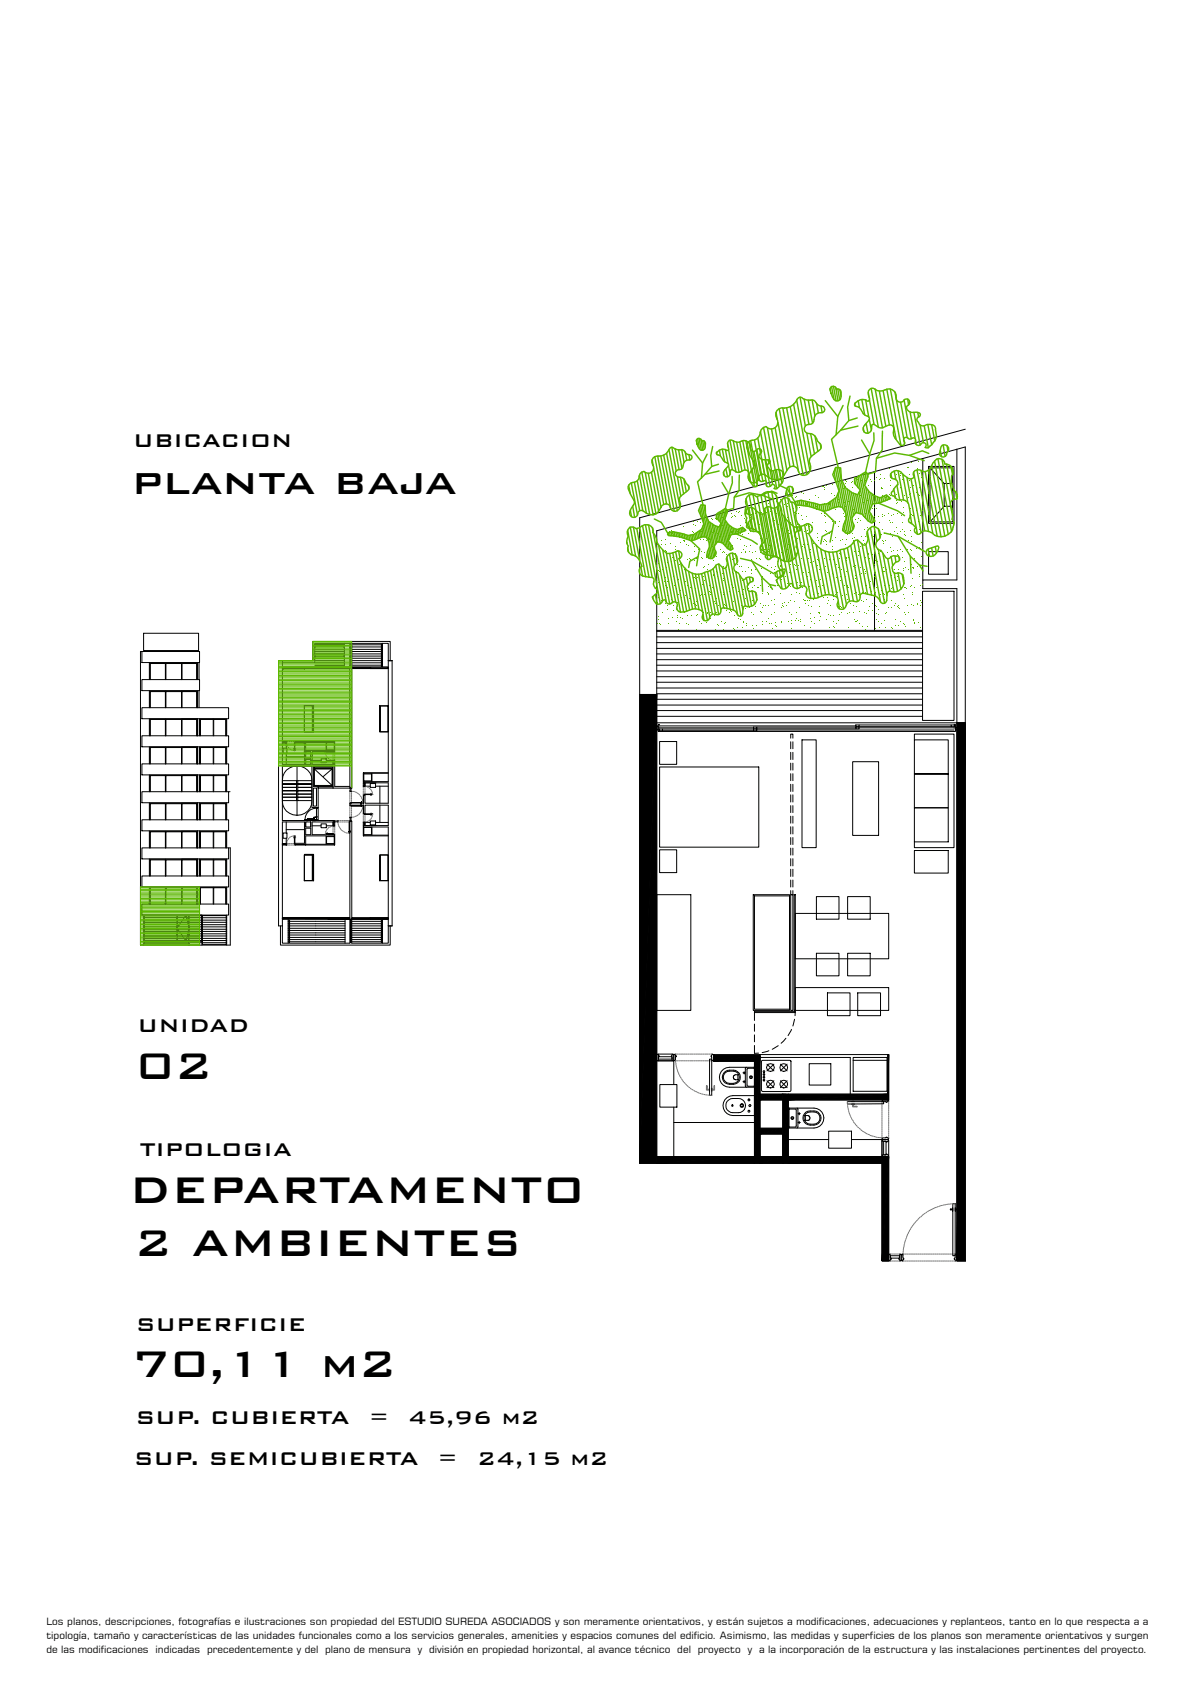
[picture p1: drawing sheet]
<svg xmlns="http://www.w3.org/2000/svg" width="210mm" height="297mm" viewBox="0 0 210 297" stroke-linecap="round" stroke-linejoin="round" font-family="sans-serif">
<defs><g id="words">
<g font-size="8.7">
<text x="23.3" y="87.1">planta baja</text>
<text x="24" y="190.3">02</text>
<text x="22.8" y="212.1">DEPARTAMENTO</text>
<text x="23.7" y="221.5">2 AMBIENTES</text>
<text x="23.3" y="242.9">70,11 m2</text>
</g>
<g font-size="4.3">
<text x="23.5" y="78.9">UBICACION</text>
<text x="24.3" y="182.1">UNIDAD</text>
<text x="24.7" y="203.9">TIPOLOGIA</text>
<text x="23.9" y="234.7">SUPERFICIE</text>
<text x="23.9" y="251.1">SUP. CUBIERTA</text>
<text x="65" y="251.1">=</text>
<text x="72" y="251.1">45,96 m2</text>
<text x="23.6" y="258.4">SUP. SEMICUBIERTA</text>
<text x="77.2" y="258.4">=</text>
<text x="84.1" y="258.4">24,15 m2</text>
</g>
<g font-size="1.8">
<text x="8.2" y="286.6">Los planos, descripciones, fotografías e ilustraciones son propiedad del ESTUDIO SUREDA ASOCIADOS y son meramente orientativos, y están sujetos a modificaciones, adecuaciones y replanteos, tanto en lo que respecta a a</text>
<text x="8.2" y="289.1">tipología, tamaño y características de las unidades funcionales como a los servicios generales, amenities y espacios comunes del edificio. Asimismo, las medidas y superficies de los planos son meramente orientativos y surgen</text>
<text x="8.2" y="291.6">de las modificaciones indicadas precedentemente y del plano de mensura y división en propiedad horizontal, al avance técnico del proyecto y a la incorporación de la estructura y las instalaciones pertinentes del proyecto.</text>
</g>
</g></defs>
<g fill="none" stroke="#000" stroke-width=".18">
<path d="M168.7 79.2v23.1h-6v1.5h6v23.7M170.2 75.7l-57.4 15.6v31.2h3v-28.9l54.4-14.8v48.7M154.2 83.2v28M162.7 80.9v21.4M163.7 97.3h3.5v4h-3.5zM163.7 82.3h4.5v10h-4.5zM164 82.5l2.5 2.8M164 82.5h3.9v9.5h-3.9zM166.5 85.3h1.4v4h-1.4zM166.5 89.3l-2.5 2.7M25 114.9h10.2v1.9h-10.2zM25 119.8h10.2v2h-10.2z"/>
<path d="M25.3 114.9h-.5v51.8h15.8v-17.2h-.3M25.3 111.7h9.7v3h-9.7zM26.3 116.8v3M26.4 119.8v-2.9h8.4v2.9v-2.9h-2.8v2.9v-2.8h-2.7v2.8M29.2 116.9v2.9v-2.8h-2.7v2.8M32.1 119.8v-2.8h2.6v2.8M34.8 116.8v3M35.1 116.8v3M49.8 117.7l.1 .2zM49.8 116.5v18.3h3.9v-3.8h-1.7v-.2h1.9v1.5h5.1v.3M49.8 117.6h11.9M49.9 117.9h.1z"/>
<path d="M49.9 117.8h3.7M49.9 117.7h7.8M49.9 117.9h.1M49.9 117.7v.2h11.7v-.2M50 117.9h3.6M53.6 117.8l.2 .1zM53.6 117.9h.2zM53.8 117.9h3.9M53.8 117.8h3.9M53.8 117.9h7.8M55.5 116.5h5.2M55.5 113.7h5.2"/>
<path d="M55.5 114.1h5.2M55.5 114.5h5.2M55.5 114.9h5.2M55.5 115.3h5.2M55.5 115.7h5.2M55.5 116.1h5.2M55.5 116.9h5.2M55.5 117.3h5.2M57.7 117.8l.1 .1zM57.7 117.7l.1 .1zM57.8 117.8h3.7M57.8 117.7h3.7"/>
<path d="M57.8 117.8h3.8M60.7 113.5v4.1M61.5 117.7l.1 .1zM61.5 117.6l.1 .1zM61.6 117.7h.1M61.6 117.8l.1 .1zM61.7 113.5h.3v4.1h-.3zM61.7 117.6h.3v21.4h-.3zM61.8 113.6h.1v3.9h-.1zM62 117.6h6.5M62 117.8l.1 .1zM62 116.5h5.1"/>
<path d="M62 113.7h5.1M62 114.1h5.1M62 114.5h5.1M62 114.9h5.1M62 115.3h5.1M62 115.7h5.1M62 116.1h5.1M62 116.9h5.1M62 117.3h5.1M62.1 117.9h3.1M62.1 117.8h.1M62.1 117.7v.2h6.3l-.1-.2"/>
<path d="M62.1 117.7l.2 .1zM62.2 117.8h3M62.2 117.7h3M65.2 117.8l.2 .1zM65.2 117.7l.2 .1zM65.4 117.8h3M65.4 117.8h2.9M67.2 113.6l.1 3.9zM67.2 116.5h.1M67.2 113.7h.1M67.2 114.1h.1M67.2 114.5h.1"/>
<path d="M67.2 114.9h.1M67.2 115.3h.1M67.2 115.7h.1M67.2 116.1h.1M67.2 116.9h.1M67.2 117.3h.1M67.4 113.5v4.1M68.3 117.8l.1 .1zM68.3 117.7h.1M68.3 117.9h.1M68.4 117.8l.1 .1zM68.5 116.5v-3h-13v3.3h-5.7"/>
<path d="M68.5 116.5v21.3h-4.4v.2M68.5 116.5h.6v46.8h-.6M68.8 116.5v-3.4h-13.6v3.4h-6.1v46.8h.7M115.8 111.2h46.8M115.8 115.3h46.8M115.8 117.3h46.8M115.8 111.3h46.8M115.8 112.3h46.8M115.8 113.3h46.8M115.8 114.3h46.8M115.8 116.3h46.8M115.8 118.3h46.8"/>
<path d="M115.8 119.3h46.8M162.6 104.3h5.6v22.7h-5.6zM25 124.8h15.3v1.9h-15.3zM25 129.8h15.3v1.9h-15.3zM25 134.7h15.3v2h-15.3zM25 139.6h15.3v2h-15.3zM26.3 121.8v3M26.3 126.7v3.1M26.3 131.7v3M26.3 136.7v2.9M26.4 124.8v-2.9h8.4v2.9v-2.9h-2.8v2.9v-2.8h-2.7v2.8M26.4 129.8v-3h8.4v3v-3h-2.8v3v-2.9h-2.7v2.9"/>
<path d="M26.4 134.7v-3h8.4v3v-3h-2.8v3v-2.9h-2.7v2.9M26.4 139.6v-2.9h8.4v2.9v-2.9h-2.8v2.9v-2.8h-2.7v2.8M29.2 121.9v2.9v-2.8h-2.7v2.8M29.2 126.8v3v-2.9h-2.7v2.9M29.2 131.7v3v-2.9h-2.7v2.9M29.2 136.7v2.9v-2.8h-2.7v2.8M32.1 124.8v-2.8h2.6v2.8M32.1 129.8v-2.9h2.6v2.9M32.1 134.7v-2.9h2.6v2.9M32.1 139.6v-2.8h2.6v2.8M34.8 121.8v3M34.8 126.7v3.1"/>
<path d="M34.8 131.7v3M34.8 136.7v2.9M35.1 121.8v3M35.2 126.7v3.1M35.2 131.7v3M35.2 136.7v2.9M37.6 129.8v-3h2.3v3M37.6 126.8h-2.3v3M37.6 126.9h-2.3v2.9M37.6 134.7v-3h2.3v3M37.6 131.7h-2.3v3M37.6 131.8h-2.3v2.9"/>
<path d="M37.6 139.6v-2.9h2.3v2.9M37.6 136.7h-2.3v2.9M37.6 136.8h-2.3v2.8M37.7 129.8v-2.9h2.1v2.9M37.7 134.7v-2.9h2.1v2.9M37.7 139.6v-2.8h2.1v2.8M40 126.7v3.1M40 131.7v3M40 136.7v2.9M40.3 139.6h.3M49.8 130.8h.1v.2zM49.8 131h.7v1"/>
<path d="M49.8 137.7v.6h2.5v.6h-2.5v-.6h2.5v-.6zM49.8 138.9h2.5v.5h-2.5v.6h2.5v-.6h-2.5zM49.9 130.9h.5zM49.9 131h.5M49.9 130.8h.5M49.9 132h.7v.8h-.7zM50.4 130.8h.1v.2zM50.5 130.8h.1l-.1 .2zM50.5 132.8v2M50.5 133.5h3.2M51.9 130.9l.1 1.5zM51.9 130.8h.1v.2z"/>
<path d="M52 130.8h1.9zM52.3 135.1a2.46 2.46 0 0 0-2.5 2.5M52.3 137.7h.2M52.4 135.1v2.6M52.5 137.7h2.5v.6h-2.5v.6h2.5v-.6h-2.5zM52.5 138.9h2.5v.5h-2.5v.6h2.5v-.6h-2.5zM52.5 135.1a2.53 2.53 0 0 1 2.5 2.5M53.6 124.4h1.5v4.6h-1.5zM53.7 124.5h1.4v4.5h-1.4zM53.7 129.1h1.6zM53.9 132.6h.9v1.1h-.9zM53.9 133.9v.9"/>
<path d="M53.9 130.9h3.6v1.4M53.9 130.8h5.1M53.9 133.9h.9v.9h-.9zM54.8 133.9v.9M55 134.2h1.6M55.1 124.4l.1 4.6zM55.2 124.4l.1 4.6zM55.2 139h.6v3.2h-.6zM55.4 135.2h3.2v.2h-3.2zM55.4 135.6l3.1 2.9h-3.1v-2.9h3.1l.1 3v-3h-3.2v3l.7-.1M56.1 138.8h2.6M56.6 133.8h.9v.7h-.9z"/>
<path d="M57.4 132.6l1.4 .1zM57.5 134.2h1.2v.6M57.6 131h1.3M57.6 130.9h1.3v1.3h-1.3zM58.5 135.6l-1.5 1.3M58.7 138.7h-3.5v-3.6h3.5v3.9M58.7 132.6h.3zM58.7 134.1h.3zM58.7 134.7l.3 .1zM58.7 134.2h.3zM58.8 134.2l.1 .5zM59 132.6h-4v2.2h4v3.9h2.7"/>
<path d="M59 130.8v1.8zM59 134.2v.5M61.7 139.5h.3zM61.7 139h.3zM61.7 139.4h.3zM61.7 139h-5.6v-.3v3.7h-1.1v-7.3h-5.2v9.6h9.2M61.8 139l.1 .4zM64.1 138.6l.2 .1zM64.1 136.3v1.7zM64.1 138.1h.2zM64.1 138.6h.2zM64.1 138.1v.6"/>
<path d="M64.1 138h4.4v3.6h-4.2v-1.4h-.2M64.1 136.3h4.4M64.1 136.4h1.4v1.3h-1.4zM64.1 136.5h1.4M64.2 138.1l.1 .5zM64.3 138v.7M64.3 138.6h1M65.3 138.2h.9v.7h-.9zM66.2 138.6h2.3M66.9 124.5l.1 4.6zM67 138.6v3M67 124.5h1.5v4.6h-1.5z"/>
<path d="M67.1 124.5h1.3v4.5h-1.3zM68.5 136.4h-2.9v1.4M115.8 120.3h46.8M115.8 121.3h46.8M115.8 122.3h46.8M115.8 123.3h46.8M115.8 124.3h46.8M115.8 125.3h46.8M115.8 126.3h46.8M25 149.5h15.3v2h-15.3zM25 154.5h15.3v1.9h-15.3zM25 159.4h15.3v2h-15.3z"/>
<path d="M25 144.6h15.3v1.9h-15.3zM26.3 141.6v3M26.3 146.5v3M26.3 151.5v3M26.3 156.4v3M26.4 154.5v-3h8.4v3v-3h-2.8v3v-2.9h-2.7v2.9M26.4 159.4v-2.9h8.4v2.9v-2.9h-2.8v2.9v-2.9h-2.7v2.9M26.4 144.6v-3h8.4v3v-3h-2.8v3v-2.9h-2.7v2.9M26.4 149.5v-2.9h8.4v2.9v-2.9h-2.8v2.9v-2.8h-2.7v2.8M29.2 151.5v3v-2.9h-2.7v2.9M29.2 156.5v2.9v-2.9h-2.7v2.9M29.2 141.6v3v-2.9h-2.7v2.9"/>
<path d="M29.2 146.6v2.9v-2.8h-2.7v2.8M32.1 154.5v-2.9h2.6v2.9M32.1 159.4v-2.9h2.6v2.9M32.1 144.6v-2.9h2.6v2.9M32.1 149.5v-2.8h2.6v2.8M34.8 141.6v3M34.8 146.5v3M34.8 151.5v3M34.8 156.4v3M35.2 141.6v3M35.2 146.5v3M35.2 151.5v3"/>
<path d="M35.2 156.4v3M37.6 154.5v-3h2.3v3M37.6 151.5h-2.3v3M37.6 151.6h-2.3v2.9M37.6 159.4v-2.9h2.3v2.9M37.6 156.5h-2.3v2.9M37.6 144.6v-3h2.3v3M37.6 141.6h-2.3v3M37.6 141.7h-2.3v2.9M37.6 149.5v-2.9h2.3v2.9M37.6 146.6h-2.3v2.9M37.6 146.7h-2.3v2.8"/>
<path d="M37.7 154.5v-2.9h2.1v2.9M37.7 159.4v-2.9h2.1v2.9M37.7 144.6v-2.9h2.1v2.9M37.7 149.5v-2.8h2.1v2.8M40 141.6v3M40 146.5v3M40 151.5v3M40 156.4v3M49.8 148.8l.1 .2zM49.8 140h2.5v.6h-2.5zM49.8 140.6h2.5v.6h-2.5zM49.9 148.8l.5 .1z"/>
<path d="M49.9 148.8h.5M49.9 149h.5M49.9 146.9h.7v.9h-.7zM50.4 148.8l.1 .2zM50.5 148.8v.2zM50.5 144.9v2M50.5 146.3h3.2M50.5 147.8v1h-.7M51.9 147.4l.1 1.4zM52 148.8v.2zM52 148.9l1.9 .1zM52.3 141.2h.2"/>
<path d="M52.4 141.2v2.6M52.5 140h2.5v.6h-2.5zM52.5 140.6h2.5v.6h-2.5zM53.6 150.7h1.5v4.6h-1.5zM53.7 150.8h1.4v4.5h-1.4zM53.7 150.7h1.6zM53.8 144.5l2.1 .1zM53.9 144.9v.9M53.9 149h5.1M53.9 144.9h.9v.9h-.9zM53.9 146h.9v1.2h-.9zM54 144.6v.1h.3l-.3-.1"/>
<path d="M54.2 144.5v-.1h1.2v.1M54.8 144.9v.9M55 141.3a2.61 2.61 0 0 1-2.6 2.5 2.61 2.61 0 0 1-2.6-2.5M55 145.6h1.6M55.1 150.7l.1 4.6zM55.2 144.6h.4v.1h-.3zM55.2 150.7l.1 4.6zM55.3 144.1h.3h-.2l.1 .6zM55.6 144.1h.2zM55.8 142.5v2.1M55.8 144.6l.3 .1zM55.8 142.5h.3z"/>
<path d="M55.8 144l.1 .1zM55.9 142.5a2.1 2.1 0 0 0-2.1 2.1v-.1M56.1 142.5v2.1M56.6 145.3h.9v.7h-.9zM57.4 147l1.4 .1zM57.5 147.4v1.5h-3.6M57.6 148.8h1.3M57.6 147.5h1.3v1.4h-1.3zM58.7 144.9v.7h-1.2M58.7 147.1l.3 .1zM58.7 145.7h.3zM58.7 144.9l.3 .1z"/>
<path d="M58.7 145.5l.3 .1zM58.8 145l.1 .5zM59 147.2v1.8zM59 147.2v.2h-5.1v1.5h-1.9v-.2h1.7v-3.8h-3.9v18.4M59 144.7l.1 .2zM59 144.7v.8M59 144.9h-4v2.3h4M59.1 144.8l.3 .1zM59.4 144.7h.1v.2zM59.5 144.7h.1v.2zM61.5 146.7h.1M61.5 146.6l.1 .2z"/>
<path d="M61.6 144.9v2zM61.6 144.7h.1v.2zM61.6 146.7h.1zM61.6 146.6v.2v-.2M61.7 142l.3 .1zM61.7 144.1l.3 .1zM61.7 144.6l.3 .1zM61.7 144.2l.3 .1zM61.7 141.6h.3zM61.7 141.6v.4h2.4M61.7 144.8h.3v17.3h-.3zM61.7 146.6l.1 .1z"/>
<path d="M61.8 144.3l.1 .3zM61.9 142.1l2.1 .1zM61.9 141.5l2.1 .1zM63.6 141.9l.2 .1zM63.6 141.7h.2h-.2M63.7 142.1h.1h-.1M63.7 142.2h.1h-.1M63.7 141.6h.1h-.1M63.7 141.5h.1zM63.7 142l.1 .1zM63.7 142.2h.1M63.7 141.6l.1 .1z"/>
<path d="M63.7 141.4h.1M64.1 143.5h.2zM64.1 144.9l.2 .1zM64.1 145.6v1.8zM64.1 145.5l.2 .1zM64.1 145.1h.2zM64.1 142v1.5zM64.1 140.1l.2 .1zM64.1 140.2v1.4zM64.1 145v.5M64.1 143.5h.2v-1.5h4.2v3.6h-4.4M64.1 145.6v.2h4.4v17.5"/>
<path d="M64.1 140.2v1.4M64.1 142v1.5M64.1 147.4h4.4M64.1 145.9h1.4v1.4h-1.4zM64.1 147.2h1.4M64.2 145.1l.1 .4zM64.3 143.5h1.4v.1h-1.4zM64.3 140l1.4 .1zM64.3 145h1M64.3 145v.6M65.3 144.8h.9v.7h-.9zM65.6 145.8v1.5h2.9"/>
<path d="M66.2 145h2.3M66.9 150.7l.1 4.6zM67 142v3M67 150.7h1.5v4.6h-1.5zM67.1 150.8h1.3v4.5h-1.3zM25.4 161.8h14.6M25.4 166.3h7.9M25.4 165.9h10.2M25.4 161.4v5.3M25.4 161.5h14.6M25.4 162.3h14.6M25.4 162.6h14.6"/>
<path d="M25.4 163.1h14.6M25.4 163.4h14.6M25.4 163.9h14.6M25.4 164.3h14.6M25.4 164.7h14.6M25.4 165.1h14.6M25.4 165.5h14.6M25.4 165.9h14.6M25.4 166.2h14.6M25.4 161.4h10.2v4.5h-10.2zM25.4 161.5h10.1v4.4h-10.1zM31.2 161.4v4.5"/>
<path d="M31.3 161.5h1.9v4.4h-1.9zM32.8 161.4l.5 2.3-.5 2.2-1.6-2.2zM33.3 161.4v5.3M35.6 161.4v5.3M35.7 161.5h4.2v5h-4.2zM40 161.4v5.3M49.4 163.3v3.4h19.4v-3.4M49.8 161.9l.1 .2zM49.9 161.8l.1 .1zM49.9 161.9h.1M49.9 162h3.9M49.9 162.1h7.9"/>
<path d="M50 161.9h3.8M50 161.8h3.8M50.8 163.3h.1M50.8 162.1v4.2M50.8 162.5h.1M50.8 162.9h.1M50.8 163.7h.1M50.8 164.1h.1M50.8 164.5h.1M50.8 164.9h.1M50.8 165.3h.1M50.8 165.7h.1"/>
<path d="M50.8 166.1h.1M50.9 162.3h.2v3.9h-.2zM51.1 163.3h9.7M51.1 162.5h9.7M51.1 162.9h9.7M51.1 163.7h9.7M51.1 164.1h9.7M51.1 164.5h9.7M51.1 164.9h9.7M51.1 165.3h9.7M51.1 165.7h9.7M51.1 166.1h9.7"/>
<path d="M53.8 161.9l.1 .1zM53.8 161.8l.1 .1zM53.9 162h3.9M53.9 161.9h3.9M53.9 161.9h7.7M57.8 161.9l.2 .1zM57.8 162l.2 .1zM57.9 162.1h.1M57.9 162.1h-8v-.3h11.7v.3M58 162.1h3.5h-3.5h3.4M58 162h3.5M58 162h3.6"/>
<path d="M60.8 162.1v4.2M61.4 162.1h.2zM61.5 162l.1 .1zM61.5 162.1h-3.5h3.5M61.6 161.9l.1 .1zM61.7 162.1v4.2h-11.9v-3M61.8 162.3h.1v3.9h-.1zM62 161.9l.1 .1zM62 163.3h5.2M62 162.5h5.2M62 162.9h5.2M62 163.7h5.2"/>
<path d="M62 164.1h5.2M62 164.5h5.2M62 164.9h5.2M62 165.3h5.2M62 165.7h5.2M62 166.1h5.2M62.1 161.9h3.1M62.1 162h.1M62.1 162h.2zM62.2 162h3M62.2 162h3h-2.9M65.2 162l.2 .1z"/>
<path d="M65.2 161.9h.2zM65.2 162h.2zM65.2 162.1h-3.1v-.3h6.3l-.1 .3M65.4 162h3M65.4 161.9h3M65.4 161.9h2.9M65.4 162.1h2.9M65.4 162h2.9M67.2 162.3l.1 3.9zM67.3 163.3h.1M67.3 162.5h.1M67.3 162.9h.1"/>
<path d="M67.3 163.7h.1M67.3 164.1h.1M67.3 164.5h.1M67.3 164.9h.1M67.3 165.3h.1M67.3 165.7h.1M67.3 166.1h.1M67.4 162.1v4.2M68.3 162.1h.1M68.3 161.9h.1zM68.4 161.9l.1 .1zM68.5 162.1h-6.5v4.2h6.5v-3"/>
</g>
<g fill="none" stroke="#767676" stroke-width=".18">
<path d="M50.5 130.8h.3M50.6 131.4l.1 .2M50.8 131.7l.1 .3M50.8 131h-.3l.1 .3M50.9 130.8h.3M50.9 131h.3M51.1 132l.1 .2M51.3 130.8h.3M51.3 131h.3M51.4 132.2l.2 .1M51.7 131h.3M51.7 132.3l.3 .1"/>
<path d="M51.7 130.8h.3M51.8 132v.2zM51.8 132.2h.1M51.9 132.1v.1zM52 132.1v.1v-.1M52.1 132v.2zM52.1 132.2h.1M57.4 132.6v.3M57.4 133.1l.1 .2M57.5 132.7l.2 .1zM57.6 132.8h.1M57.6 132.5v.1z"/>
<path d="M57.6 132.8h.1zM57.6 132.5h.1zM57.6 133.4l.1 .2M57.7 132.6h-.2h.2M57.8 133.7l.2 .1M58.1 133.9l.2 .1M58.7 132.6v.3M58.7 133.1v.2M58.7 133.4v.3M58.7 133.8v.3l-.2-.1M59 132.6v.3M59 133.1v.2"/>
<path d="M59 133.4v.3M59 133.8v.3M61.7 139v.4M61.7 139.5v.2M61.7 139.9v.2M61.9 139.5l.2 .1M62 139v.4M62 139.5v.2M62 139.9v.2M62.3 139.6h.2M62.6 139.7h.3M62.9 139.8l.3 .2"/>
<path d="M64.1 138.7v.3M64.1 139.1v.3M64.1 139.5v.2M64.1 139.8v.3M64.3 139.1v.3M64.3 139.5v.2M64.3 139.8v.3M64.6 138.7h-.3v.3M64.7 138.8l.2 .1M65.1 138.9l.1 .2M65.3 139.2l.2 .2M65.3 139.9l.2 .1z"/>
<path d="M65.4 140h.1zM65.5 139.5l.2 .2M65.7 139.8v.3M50.5 149h.3M50.6 148.5l-.1 .3h.3M50.7 148.1l-.1 .2M50.9 147.8l-.1 .2M50.9 149h.3M50.9 148.8h.3M51.2 147.6l-.1 .1M51.3 149h.3M51.3 148.8h.3"/>
<path d="M51.6 147.4l-.2 .1M51.7 148.8h.3M51.7 149h.3M51.8 147.6v.1zM51.8 147.6h.1M51.9 147.5v.2zM52 147.7v-.2v.2M52 147.4h-.3M52 147.6h.1zM52.1 147.6v.1zM57.4 146.9v.2M57.5 146.5l-.1 .2"/>
<path d="M57.5 147.1l.2 .1zM57.6 146.9v.1zM57.6 147.2h.1M57.6 146.9h.1zM57.6 147.2h.1zM57.7 147h-.2h.2M57.7 146.2l-.1 .2M58 145.9l-.2 .2M58.3 145.8l-.2 .1M58.5 145.8l.2-.1v.3M58.7 146.1v.2M58.7 146.5v.2"/>
<path d="M58.7 146.9v.2M59 145.7v.3M59 146.1v.2M59 146.5v.2M59 146.9v.2M59.1 144.9h.3M59.1 144.7h.3M59.6 144.9v.2M59.6 144.7h.2M59.6 144.9h.2M59.6 145.2v.3M59.7 145.6l.1 .2"/>
<path d="M59.9 145.9l.1 .2M59.9 144.7h.3M59.9 144.9h.3M60.1 146.2l.1 .2M60.3 144.7h.2M60.3 144.9h.2M60.4 146.5l.1 .1M60.7 144.7h.2M60.7 144.9h.2M60.7 146.7l.2 .1M61 146.9h.3M61 144.7h.3"/>
<path d="M61 144.9h.3M61.4 146.9h.2M61.4 144.7h.2M61.4 144.9h.2M61.7 140.3v.2M61.7 140.6v.3M61.7 141v.2M61.7 141.4v.2M61.7 142.1v.2M61.7 142.4v.3M61.7 142.8v.2M61.7 143.2v.2"/>
<path d="M61.7 143.6v.2M61.7 143.9v.2M61.7 144.3v.3M62 140.3v.2M62 140.6v.3M62 141v.3M62 141.4v.2M62 142.1v.2M62 142.4v.3M62 142.8v.2M62 143.2v.2M62 143.6v.2"/>
<path d="M62 143.9v.2M62 144.3v.3M62.1 144.1h-.2M62.5 144l-.2 .1M62.9 143.9l-.3 .1M63.2 143.7l-.3 .1M63.2 140l.2 .2M63.4 143.4l-.2 .2M63.5 140.3l.2 .2M63.7 143.1l-.2 .2M63.7 140.6l.1 .2M63.8 142.8l-.1 .2"/>
<path d="M63.9 141v.2M63.9 141.4l.1 .2M63.9 142.5v.2M64 142.1l-.1 .2M64.1 143.5v.3M64.1 143.9v.3M64.1 144.3v.3M64.1 144.7v.2M64.3 143.5v.3M64.3 143.9v.3M64.3 144.3v.3M64.3 144.7v.2h.3"/>
<path d="M64.9 144.8l-.2 .1M65.2 144.6l-.1 .1M65.3 143.7h.2h-.2M65.3 143.4h.2h-.2M65.3 140.2l.2 .1zM65.4 143.6h.1h-.1M65.4 143.5h.1h-.1M65.4 140h.1h-.1M65.4 140.1h.1h-.1M65.4 143.6l.1 .1zM65.4 143.4l.1 .1zM65.4 140.1l.1 .1z"/>
<path d="M65.5 144.3l-.2 .2M65.7 143.9l-.2 .2M65.7 143.5v.3"/>
</g>
<path d="M53.7 132.4h.1M53.7 132.4v.8" fill="none" stroke="#000" stroke-width=".21"/>
<g fill="none" stroke="#5cb800" stroke-width=".18">
<path d="M49.1 116.6h12.9M49.1 116.8h12.9M49.1 117.1h12.9M49.1 117.3h12.9M49.1 117.5h12.9M49.1 117.7h12.9M49.1 117.9h12.9M49.1 118.2h12.9M49.1 118.4h12.9M49.1 118.7h12.9M49.1 118.9h12.9M49.1 119.1h12.9"/>
<path d="M49.1 119.3h12.9M49.1 119.5h12.9M49.1 119.8h12.9M55.2 113.2h6.8M55.2 113.4h6.8M55.2 113.6h6.8M55.2 113.8h6.8M55.2 114h6.8M55.2 114.3h6.8M55.2 114.5h6.8M55.2 114.8h6.8M55.2 115h6.8"/>
<path d="M55.2 115.2h6.8M55.2 115.4h6.8M55.2 115.7h6.8M55.2 115.9h6.8M55.2 116.1h6.8M55.2 116.4h6.8M49.1 120h12.9M49.1 120.3h12.9M49.1 120.5h12.9M49.1 120.7h12.9M49.1 120.9h12.9M49.1 121.2h12.9"/>
<path d="M49.1 121.4h12.9M49.1 121.6h12.9M49.1 121.9h12.9M49.1 122.1h12.9M49.1 122.3h12.9M49.1 122.6h12.9M49.1 122.8h12.9M49.1 123h12.9M49.1 123.2h12.9M49.1 123.5h12.9M49.1 123.7h12.9M49.1 123.9h12.9"/>
<path d="M49.1 124.2h12.9M49.1 124.4h12.9M49.1 124.6h12.9M49.1 124.8h12.9M49.1 125.1h12.9M49.1 125.3h12.9M49.1 125.5h12.9M49.1 125.8h12.9M49.1 126h12.9M49.1 126.2h12.9M49.1 126.4h12.9M49.1 126.7h12.9"/>
<path d="M49.1 126.9h12.9M49.1 127.1h12.9M49.1 127.4h12.9M49.1 127.6h12.9M49.1 127.8h12.9M49.1 128.1h12.9M49.1 128.3h12.9M49.1 128.5h12.9M49.1 128.7h12.9M49.1 129h12.9M49.1 129.2h12.9M49.1 129.5h12.9"/>
<path d="M49.1 129.7h12.9M49.1 129.9h12.9M49.1 130.1h12.9M49.1 130.3h12.9M49.1 130.6h12.9M49.1 130.8h12.9M49.1 131.1h12.9M49.1 131.3h12.9M49.1 131.5h12.9M49.1 131.7h12.9M49.1 132h12.9M49.1 132.2h12.9"/>
<path d="M49.1 132.4h12.9M49.1 132.7h12.9M49.1 132.9h12.9M49.1 133.1h12.9M49.1 133.3h12.9M49.1 133.6h12.9M49.1 133.8h12.9M49.1 134h12.9M49.1 134.3h12.9M49.1 134.5h12.9M49.1 134.7h12.9M49.1 135h12.9"/>
<path d="M62 135.1h-12.9v-18.6h6.1v-3.4h6.8v25.9M24.8 156.4h10.4v10.3h-10.4zM24.8 156.6h10.4M24.8 156.8h10.4M24.8 157.1h10.4M24.8 157.3h10.4M24.8 157.5h10.4M24.8 157.8h10.4M24.8 158h10.4M24.8 158.2h10.4M24.8 158.5h10.4M24.8 158.7h10.4"/>
<path d="M24.8 158.9h10.4M24.8 159.1h10.4M24.8 159.4h10.4M24.8 159.6h10.4M24.8 159.8h10.4M24.8 160.1h10.4M24.8 160.3h10.4M24.8 160.5h10.4M24.8 160.7h10.4M24.8 161h10.4M24.8 161.2h10.4M24.8 161.4h10.4"/>
<path d="M24.8 161.7h10.4M24.8 161.9h10.4M24.8 162.1h10.4M24.8 162.3h10.4M24.8 162.6h10.4M24.8 162.8h10.4M24.8 163h10.4M24.8 163.3h10.4M24.8 163.5h10.4M24.8 163.7h10.4M24.8 164h10.4M24.8 164.2h10.4"/>
<path d="M24.8 164.4h10.4M24.8 164.6h10.4M24.8 164.9h10.4M24.8 165.1h10.4M24.8 165.4h10.4M24.8 165.6h10.4M24.8 165.8h10.4M24.8 166h10.4M24.8 166.2h10.4M24.8 166.5h10.4"/>
</g>
<g fill="none" stroke="#5cb800" stroke-width=".25">
<path d="M117.5 79.9l1.9 10.2M117.9 79.3l2 10.2M118.4 78.9l.8 4.2M119 79.2l.7 3.6M119.6 79.3l.6 3.3M120.2 79.3l.4 2.3M120.8 79.8l.3 1.4M122.1 79.4l1.8 2.3-.2 2.6M122.8 77.6l.1 .4M122.9 77.5a.45 .45 0 0 1 .5-.2 .45 .45 0 0 1 .3 .5 .49 .49 0 0 1 .7 .3l-.1 .8a.56 .56 0 0 1-.4 .5 .56 .56 0 0 1-.5-.2 2.16 2.16 0 0 1-.5-1.7zM123 77.3l.3 1.9M123.2 77.3l.5 2.1"/>
<path d="M123.6 77.5l.3 1.9M123.9 77.7l.3 1.5M124.2 77.8l.1 .9M125.6 78.7l-.3 1.6 .2 2M126.3 79.8l.1 .4M126.8 79.4l.2 1M127.3 79.2l.5 2.2M127.9 79.3l.5 2.4M128.3 78.3l.1 .6M128.4 79.3l.7 3.5M128.7 77.6l1.1 5.6M129.3 77.8l1 5.5"/>
<path d="M129.9 78l.9 5.1M130.4 77.9l1 5M130.9 77.7l1.4 7.3M131.5 77.7l1.5 8.1M131.7 78.2l.4 1.9M132.1 78.1l1.3 6.9M132.3 77.7l1.3 7M132.9 79.6l1 5.1M133 77.6l1.1 6.1M133.4 79.3l1.1 5.6M133.6 77.3l1.2 6.4M134 79.2l.1 .8"/>
<path d="M134.1 76.1l1.5 8.2M134.6 75.4l1.7 9.1M135.3 75.4l1.7 9.2M136 75.6l1.6 8.8M136.7 75.4l1.5 8.5M136.8 72.7l.2 1.3M136.9 72.4l.4-.3 .5-.2a2.5 2.5 0 0 0 2.7-1.5 .58 .58 0 0 1 .5-.4 .58 .58 0 0 1 .6 .3l.6 .2a2.08 2.08 0 0 1 1.5 .2 1.56 1.56 0 0 0 1.5 1 .58 .58 0 0 1 .2 .7 .58 .58 0 0 1-.6 .4 1.12 1.12 0 0 0-1.3 1.2 .93 .93 0 0 1-1.2 .9 .81 .81 0 0 0-.5 .9 .81 .81 0 0 0 .9 .7 1.53 1.53 0 0 1 1.4 1.3 1 1 0 0 1 .6 1.4l-1.6 1.2a1.35 1.35 0 0 0-.2 1.8 1.2 1.2 0 0 1-.5 1.4 1.2 1.2 0 0 1-1.5-.2 1.11 1.11 0 0 0-.9-1.1 1.11 1.11 0 0 0-1.3 .7 2.28 2.28 0 0 1-1.8 1.6 3 3 0 0 1-2.2-.9 .83 .83 0 0 0-1.1 1 .91 .91 0 0 1-1.1 .4 .91 .91 0 0 1-.5-1.2l.3-.8a1.4 1.4 0 0 0 .5-1.7 5.9 5.9 0 0 1-1.1-2.9 1.18 1.18 0 0 1 1.3-.9 1.46 1.46 0 0 0 1-1.3l.2-.5 .4-.4 .4-.2a1.2 1.2 0 0 0 1.7 .2 1.2 1.2 0 0 0 .2-1.6l-.1-.4v-.5zM137.2 74.5l1.5 8.4M137.4 72.1l1.9 10.2M138 71.9l2 10.3M138.7 71.9l2.1 11.3M139.3 71.7l2.3 12.1"/>
<path d="M139.9 71.3l2.3 12.4M140.5 70.6l2.3 12.5M141.1 70.1l.9 5M141.8 70.4l.8 4.4M142.2 76.4l.8 4.1M142.5 70.6l.8 4M142.9 76.5l.7 3.6M143.2 70.5l.5 2.8M143.7 76.9l.5 2.7M144 71.2l.3 1.6M144.6 78.3l.1 .7M144.7 71.6l.2 1.2"/>
<path d="M145.5 70.7l2.2 2.7-.3 3.3M146.3 68.5l.1 .5M146.4 68.3a.57 .57 0 0 1 .7-.2 .57 .57 0 0 1 .3 .6 .57 .57 0 0 1 .9 .4v1a.69 .69 0 0 1-.6 .6 .69 .69 0 0 1-.7-.3l-.3-.5-.4-1.3zM146.6 68.2l.4 2.2M146.9 68.1l.5 2.6M147.3 68.3l.4 2.4M147.7 68.6l.3 1.9M148 68.7l.3 1.2M148.6 71.5l-.9 1.9M149.9 69.8l-.5 2 .2 2.4M150.7 71.1l.1 .5M151.1 73.7l-1.5 .5-1.4 1.7"/>
<path d="M151.3 75.1l-3.1 .8-1.6 1.6 1.2 5M151.3 70.7l.2 1.2M151.9 77.6l1.4 2.5-.7 3.1M151.9 70.4l.5 2.8M152.2 75.4l.1 .7M152.6 70.5l.6 3M152.7 74.7l.3 1.7M153.1 69.3l.1 .8M153.2 74l.4 1.8M153.3 70.5l.8 4.3M153.6 68.5l1.3 6.9M154.1 76.3v1.4l-.8 2.4"/>
<path d="M154.3 68.7l1.3 6.7M155 69l1.2 6.1M155.6 76l-.1 3.3-1 1.5M155.7 68.9l1.1 6M156.3 68.6l1.7 8.9M157 68.6l1.8 9.9M157.8 69.1l1.5 8.4M158.8 71l1.1 6.2M159.4 70.5l1.3 6.9M159.4 77.7l.1 .6M160 70.4l.2 1M160.4 72.6l.9 4.7"/>
<path d="M161.1 72.7a.89 .89 0 0 1 1.2 .4l-.2 .4a.52 .52 0 0 0-.4 .4 .52 .52 0 0 0 .2 .6 .81 .81 0 0 0 1 .6M161.1 72.7a1.03 1.03 0 0 1-1.2-1 .73 .73 0 0 0 .2-1.3 .72 .72 0 0 0-1 .4 .75 .75 0 0 1-.8 0 .75 .75 0 0 1-.3-.7 1.32 1.32 0 0 0-.6-1.3 1.32 1.32 0 0 0-1.4-.1 1.75 1.75 0 0 1-2-.2 .74 .74 0 0 0-.9 .7l.2 1.3-.2 .2h-.2a1.49 1.49 0 0 0-2.2 .6l.1 .3a1.06 1.06 0 0 1 1 .7 1.78 1.78 0 0 0 1.3 1.2l.2 .4-.1 .2-.7 .8a.79 .79 0 0 0-.3 1 .79 .79 0 0 0 1 .4 .99 .99 0 0 0 .5-1.1v-.3l.2-.1 1 .6 .4 .1 1.8-.6a.95 .95 0 0 1 .4 1.4 3.9 3.9 0 0 0 1.3 2.2 .53 .53 0 0 0 .7-.2 .53 .53 0 0 0-.2-.7v-.2a.52 .52 0 0 1 .5-.3 .52 .52 0 0 1 .5 .3h.2a.52 .52 0 0 1 .9 .1v.2M161.1 72.7l1.1 5.8M161.4 77.7l.1 .7M161.8 72.7l.2 .8M162.2 75l.6 3.1M162.9 75.1l.8 3.9M163.6 74.8l.7 3.6M163.7 80l-1.1-.5-2.3 .8M164.3 74.9a.75 .75 0 0 1 .6 .9 2.38 2.38 0 0 1-1 2.9l-.2 .3-.6-.1a.52 .52 0 0 0-.1-.8 .52 .52 0 0 0-.8 .4 .58 .58 0 0 1-.7-.1 .58 .58 0 0 1-.1-.7M164.3 74.9h-.9l-.5 .2M164.3 74.9l.5 2.9"/>
<path d="M165.8 79.5l.2 1M166.1 78.5a.79 .79 0 0 1 1 .3 .79 .79 0 0 1-.2 1.1 .66 .66 0 0 1-.6 .7 .66 .66 0 0 1-.7-.5l.3-1.3zM166.3 78.5l.3 2M167 78.6l.1 1M110.5 95.6v.3M110.7 93.5l.8 4.4M110.7 96.6l.1 .8M110.8 85.6l.3 1.5M111 93l.4-.1 .7 .3 .6-.1a1.48 1.48 0 0 1 2.4 0v.8l.6 1.1 .1 .6 1.1 1.5 .7 .5h.7l1.1-.4a.69 .69 0 0 1 .8 .5 .69 .69 0 0 1-.5 .8 3.5 3.5 0 0 0 4.1 2.6l.6-.2a2.19 2.19 0 0 0 1.8-1.2l.5-.2 .8 .7h.2a1.19 1.19 0 0 0 .4-1.6 .95 .95 0 0 1 .9-1 .95 .95 0 0 1 1 1 .74 .74 0 0 1-.4 1 .84 .84 0 0 0-.2 .9 .84 .84 0 0 0 .7 .5l.7 1 .4 .2a1.02 1.02 0 0 1 1.6-.1v.3l-.5 .3a.91 .91 0 0 0-.6 .8 .91 .91 0 0 0 .5 .8 .83 .83 0 0 1 1 .1 .83 .83 0 0 1 .2 .9 1.36 1.36 0 0 1-.5 1.4 1.36 1.36 0 0 1-1.4 .1l-.4 .3-.2 1.1a.48 .48 0 0 1-.4 .5 .48 .48 0 0 1-.5-.4 1.26 1.26 0 0 0-1.1-.8l-1.2-.3a.47 .47 0 0 0-.6 .5 .68 .68 0 0 1-.4 .7 .68 .68 0 0 1-.8-.1 .97 .97 0 0 0-.9 1 .67 .67 0 0 1-.9 .1 .67 .67 0 0 1-.2-.9l.1-.3a1.23 1.23 0 0 0-1.5-.8h-.5a3.1 3.1 0 0 1-2.4 .4 .95 .95 0 0 1-.2-1.2l-.1-.3a.69 .69 0 0 0-1.1 .2 .65 .65 0 0 1-.9-.7 .64 .64 0 0 0-.7 .5l-.6 .3-.3-.1-.4-.6-.3-.6 .5-.4a.6 .6 0 0 0 .4-.6 .6 .6 0 0 0-.4-.6 1.21 1.21 0 0 1-.2-1.4 .54 .54 0 0 0-.7-.5l-1.2-.2a.95 .95 0 0 1-.7-.8 .95 .95 0 0 1 .5-.9 2.32 2.32 0 0 0-1.9-2.1 1.13 1.13 0 0 1-.6-1.5 1.61 1.61 0 0 1 0-1.7 1.16 1.16 0 0 1 .3-1.6zM111.1 90l.2 1.1M111.1 93l1 5.1M111.3 85.1l1.1 5.7"/>
<path d="M111.5 89.3l.4 1.9M111.7 93l1.1 5.8M111.8 85l1 5M112.3 93.2l1.5 8.5M112.4 84.8l.9 5.2M112.7 83.8l1.3 6.7M112.8 93l1.6 8.8M113 100l.3 1.6M113.2 83.3l1.4 7.5M113.3 92.7l1.7 9.1M113.7 83.3l1.4 7.5M113.8 92.5l2.6 14"/>
<path d="M114.3 83.5l1.4 7.1M114.3 92.6l2.5 13.3M114.9 83.3l1.2 6.9M115 81.1l.1 1M115 93l.1 .8M115.1 80.8a1.77 1.77 0 0 1 1.5-.4 2.26 2.26 0 0 0 1.6-1.4h.5a1.75 1.75 0 0 0 1.5 .3l.3 .1a1.43 1.43 0 0 0 1.3 .9 .46 .46 0 0 1 .2 .5 .46 .46 0 0 1-.5 .3 .95 .95 0 0 0-1.1 1l-.3 .7a.82 .82 0 0 0-1 1l.7 .4a1.24 1.24 0 0 1 1.2 1.1 .76 .76 0 0 1 .2 1.2l-1.1 .9a1.03 1.03 0 0 0-.1 1.4 .96 .96 0 0 1-.6 1.2 .96 .96 0 0 1-1.2-.5 .85 .85 0 0 0-.8-.7 .85 .85 0 0 0-.9 .7 1.7 1.7 0 0 1-2 1.2l-1.3-.7-.7 .3a.81 .81 0 0 1-.3 .8 .81 .81 0 0 1-.9 0l-.2-.3a1.73 1.73 0 0 1 .6-1.7l.1-.3-.1-.7a4.3 4.3 0 0 1-1-2.3 1.18 1.18 0 0 1 1.3-.8l.4-.2 .2-.3a1.12 1.12 0 0 1 .9-1.4 .97 .97 0 0 0 1.4 .2 .97 .97 0 0 0 .2-1.3l-.2-.8zM115.2 94l2.3 12.2M115.2 82.5l1.3 7M115.4 91.5l1.2 .6 1.2 2M115.4 80.5l1.6 8.4M116 80.4l1.5 8.5M116.1 96.2l2 10.3"/>
<path d="M116.5 80.4l1.7 9.3M116.8 97l1.8 9.2M117 80.3l1.9 9.9M117.5 97.5l1.6 8.7M117.8 93.9l.8-.1 2.7 .6 1.1-.2 1.3-.9 .4-.9-1-2.4 .5-1 .7 .1 .1 1.6 .5 1.2 1.1 .8 .7 .3 .4-.7-.8-1v-.7l1.6-.9 .3 .3v.3l-.4 1.3 .6 .9 .8 .6 .8 .3 .9-.4 .6 .5-1.7 .6-.9 .2-.5 1 .8 1.5-.4 .2-.6-.3-.8-.9-.9-.3-.6 .8 .1 .6a1.05 1.05 0 0 1-.4 1.6h-.6l-.4-.4 .1-.8 .4-.8v-.8l-.6-1h-.5l-2.2 .7a8.9 8.9 0 0 0-3.9-1l-.2-.1zM117.8 94l.1 .4M118.1 97.6l1.9 10.3M118.1 93.9l.1 .6M118.3 93.8l.1 .7M118.6 93.8l.1 .7M118.6 97.5l1.9 10.4M118.9 93.8l.1 .8"/>
<path d="M119.1 97.3l2 10.5M119.2 93.9l.1 .7M119.4 84.1l.6 3.4M119.5 93.9l.1 .7M119.6 97.2l.3 1.3M119.7 94l.1 .7M120 84.2l.5 2.9M120 99.3l1.6 8.3M120 94.1l.1 .7M120.3 94.1l.1 .8M120.6 84.5l.4 2.2M120.6 94.2l.1 .8"/>
<path d="M120.9 94.3l.1 .8M121.2 94.4l.1 .8M121.4 85.6l.1 .6M121.5 80.2l.1 .9M121.5 94.4l.1 .9M121.8 94.4l.1 .9M121.8 95.4l1.6 1.4-.6 3M122 94.3l.2 1M122.3 94.3l.2 .9M122.5 94.1l.2 1M122.8 94l.2 1M123 93.8l.2 1.1"/>
<path d="M123.1 98.2l-1.5 .8-.2 1.1M123.3 93.6l.2 1.2M123.4 89.6l.2 1.5M123.5 93.5l.2 1.2M123.5 89.2l1.1 5.7M123.7 93.2l.3 1.5M123.8 89l1.2 6.6M123.9 92.8l.4 1.9M124.1 89.1l1.7 9.2M124.6 97.9l.1 .3M124.7 80.1l-.8 1.6M124.8 97.2l.2 1.3"/>
<path d="M124.8 91.7l1.2 6.3M125 96.7l.3 1.8M125.1 95.8l.5 2.7M125.2 92.1l.7 4.2M125.5 92.3l.7 3.6M125.8 92.6l.6 3M126.2 92.8l.5 2.8M126.2 97.2v.4M126.2 99.7l1.4 7.5M126.3 90.8l.1 .7M126.4 92.8l.6 2.8M126.5 90.5l.3 1.4"/>
<path d="M126.7 81.9l-1.2 .4-1.2 1.4M126.7 99.5l1.5 7.9M126.7 93l.6 2.7M126.8 83.1l-2.5 .6-1.3 1.3 1 4.1M126.8 90.3l1.1 6.1M127 92.6l.6 3.4M127 90.2l1.3 6.5M127.3 85.1l1.2 2-.6 2.6M127.3 90l1.3 6.9M127.6 83.3l.1 .6M127.6 89.9l.2 1.5M127.8 89.7l.2 1.2"/>
<path d="M127.9 91.8l.6 3.3M128 82.7l.3 1.4M128.1 89.8l.1 .6M128.1 98.3l1.9 10.1M128.3 92.3l.4 2.4M128.4 82.1l.3 1.5M128.6 97.7l2 10.9M128.6 92.7l.3 1.6M128.6 95.7l.3 1.3M128.9 92.9l.3 1.3M129 96.3l.1 .6M129.1 84v1.1l-.6 2"/>
<path d="M129.1 97.5l.4 2.2M129.2 93.1l.3 1.1M129.5 93.2l.2 1M129.7 97.9l.3 1.3M129.8 94.1l2.7 1.2 1 .7M129.8 93.3l.2 .8M130.1 93.3l.2 .7M130.3 83.8v2.7l-.8 1.2M130.4 93.2l.1 .7M130.6 98.5l1.9 .4 3.9 2.3M130.6 93.1l.2 .7M130.9 93l.1 .7"/>
<path d="M131.2 93.3l.1 .3M131.4 90.5v.3M131.5 89.9l.2 .7M131.5 87.9l1 5.4M131.6 91.7l.1 1M131.7 87.6a1.04 1.04 0 0 1 1.6 0l.7-.2a1.98 1.98 0 0 1 2.1-.6 1.25 1.25 0 0 1 .8 1.6 2.79 2.79 0 0 1 .9 2.2l1.4 1.7 .9 .7 .7-.1 1.4-.5a.86 .86 0 0 1 1 .7 .86 .86 0 0 1-.7 1 5.1 5.1 0 0 0 3.7 3.3l1.4-.2 .7-.3a3.1 3.1 0 0 0 2.4-1.5l.5-.2 .9 .9h.3a1.49 1.49 0 0 0 .4-2 1.37 1.37 0 0 1 1.3-1.3 1.46 1.46 0 0 1 .6 2.5 1.03 1.03 0 0 0-.2 1.1 1.03 1.03 0 0 0 .8 .7l.9 1.2a.52 .52 0 0 0 .9-.1l.4-.2 .5 .1a.5 .5 0 0 1 .6 .3 .5 .5 0 0 1-.3 .6 1.1 1.1 0 0 0-1 .9 1.1 1.1 0 0 0 .6 1.2 1 1 0 0 1 1.2 .2 1 1 0 0 1 .2 1.1 1.76 1.76 0 0 1-2.3 1.9h-.3l-.2 .2-.2 1.4a.59 .59 0 0 1-.5 .5 .59 .59 0 0 1-.6-.4 1.59 1.59 0 0 0-1.3-1l-1.5-.4a.53 .53 0 0 0-.6 .1 .53 .53 0 0 0-.2 .6 .72 .72 0 0 1-.3 .7 .72 .72 0 0 1-.7 0 1.14 1.14 0 0 0-1.5 1.1 .79 .79 0 0 1-1.1 .3 .79 .79 0 0 1-.3-1.1 .81 .81 0 0 0-.3-1.1 2.78 2.78 0 0 0-2.6 0 1.99 1.99 0 0 1-2.5 0 1.22 1.22 0 0 1 0-1.3l-.2-.4a.84 .84 0 0 0-1.3 .2 .81 .81 0 0 1-1.1-.8l-.6 .1a1.06 1.06 0 0 1-1.4 .8l-.5-.7-.3-.8 .5-.5a.7 .7 0 0 0 .6-.7 .7 .7 0 0 0-.5-.7 1.69 1.69 0 0 1-.3-1.7 .68 .68 0 0 0-.8-.6l-1.6-.3a1.14 1.14 0 0 1-.8-1 1.14 1.14 0 0 1 .6-1.1 2.75 2.75 0 0 0-2.2-2.5 1.46 1.46 0 0 1-.7-1.8 1.97 1.97 0 0 1 0-2.2 1.51 1.51 0 0 1 0-1.6zM132 92.1l.2 1.4M132 89.5l.2 1.3M132.1 83.7l.2 1.3M132.1 87.3l1.2 6.2M132.4 91.6l.4 2.1M132.5 98.9l1.8 2.9 .2 2.5"/>
<path d="M132.6 89.5l.7 4.2M132.6 82.8l.5 2.3M132.8 87.2l1.3 7.2M133.2 90a.95 .95 0 0 0-.9-.5 .95 .95 0 0 0-.8 .7l.3 .4a.75 .75 0 0 1 .7 .9l-.4 .4-.4 .6a.35 .35 0 0 0-.1 .4 .35 .35 0 0 0 .4 .2 1.05 1.05 0 0 0 1.3 .6l.3 .1 .5 .5 .2 2a.4 .4 0 0 0-.1 .6l.5 .3 .5 .5a.51 .51 0 0 0-.1 .7 .51 .51 0 0 0 .7 .1 1.39 1.39 0 0 1 2.1 .3 1.87 1.87 0 0 0 1.9-.1M133.2 90l.8 4.1M133.4 85.2l.1 .4M133.5 87.5l1.9 10.5M133.9 90.5l1.5 8.2M134.2 87.3l1.9 10.7M134.3 81l.7 3.8M134.3 95.9l.3 1.2M134.4 95.8l.3 1.9"/>
<path d="M134.5 90.7l1.4 7.7M134.7 86.9l2.1 11.2M134.8 89.7l1.6 8.5M134.9 81.1l.9 4.7M135.1 85.2l.1 .5M135.3 89.4a.59 .59 0 0 0-.5 .3 .59 .59 0 0 0 .1 .6l-.2 .3a1.34 1.34 0 0 1-1.5-.6M135.3 89.4l1.7 8.9M135.3 89.4h.3a1.13 1.13 0 0 0 1.7-.3l.3-.7 .5-.6a.86 .86 0 0 1 1.3 .7 1.1 1.1 0 0 1 1 .6 1.1 1.1 0 0 1-.1 1.2 2.54 2.54 0 0 0 .6 2.3l.2 .7-.1 .3a.72 .72 0 0 0-.7 .3 .72 .72 0 0 0-.1 .7l.2 .6v1.3a.96 .96 0 0 1 .1 1.1l-.3 .7-.4 .4M135.4 86.7l3.2 17.1M135.4 81.1l.2 .6M135.8 82.9l.4 2.5M136.1 86.8l3 16.3"/>
<path d="M136.4 83l.5 3.2M136.4 83a1.01 1.01 0 0 1-1.1-.9v-.2l.5-.5-.2-.3h-.7a.96 .96 0 0 1-1.1-.6l.1-.3a.65 .65 0 0 0 .2-1 .68 .68 0 0 0-1 .3 .6 .6 0 0 1-.8-.6 1.16 1.16 0 0 0-.7-1.1 1.16 1.16 0 0 0-1.3 .2l-.7-.1a.74 .74 0 0 0-.8-.3 .74 .74 0 0 0-.5 .5l.2 1.2-.4 .2a1.2 1.2 0 0 0-1.8 .5l.1 .1a1.37 1.37 0 0 1 1.2 1.1l.6 .4a.35 .35 0 0 1 .2 .6 1.68 1.68 0 0 0-.8 1.4 .59 .59 0 0 0 .5 .5 .59 .59 0 0 0 .6-.4l.1-.8 .2-.1a1.67 1.67 0 0 0 2.2 .1h.3a.76 .76 0 0 1 .4 1.1 2.68 2.68 0 0 0 1.3 1.9l.3-.3-.1-.6 .1-.2 .3-.1a.64 .64 0 0 0 .9 .1h.3l.1 .4M136.4 88.1l-2.2-.8-2.1-.4-2.6 .8-.2 2-1.1 .3M136.5 89.6l1.7 9.4M136.9 82.8l.5 3M136.9 87.4l.1 .8M137 87l-.9-.4-1.9 .7M137 89.4l1.8 9.6M137 88.5l2.9 15M137.2 85.5l1.6 .7 1.4 2.4M137.4 82.8h-.7l-.3 .2M137.4 82.8l.4 2.4"/>
<path d="M137.4 88.7l1.9 10.2M137.4 82.8l.4 .2a2.13 2.13 0 0 1-.6 3l-.5 .2-.2-.1a.38 .38 0 0 0 0-.5 .38 .38 0 0 0-.6 0 .48 .48 0 0 1-.6 .2 .48 .48 0 0 1-.2-.6M137.8 88.1l2 10.6M138.2 91.2l2.4 12.6M138.3 87.8l2 10.5M138.7 86.6l.2 .9M138.8 86a.61 .61 0 0 1 .7-.2 .61 .61 0 0 1 .4 .6l-.3 .6a.56 .56 0 0 1-.5 .5 .56 .56 0 0 1-.6-.4zM138.9 87.8l1.6 8.3M139.1 85.8l.3 1.6M139.1 92.2l2.1 11.3M139.6 88.6l.9 5M139.7 85.9l.1 .8"/>
<path d="M139.9 92.8l2 10.6M140.2 88.9l.2 1.1M140.3 88.5l.1 .5M140.3 88.4l.9-.2 3.4 .8 1.3-.2 1.5-1.1 .5-1.1-1.1-2.9 .5-1.3 .9 .1 .1 2 .7 1.5 1.2 .9 1 .3 .5-.8-1-1.2v-.8l1.9-1.2 .4 .4v.4l-.6 1.6 .8 1.1 1 .7 1 .4 1.1-.5 .7 .6-2.1 .8-1.1 .2-.6 1.3 1.1 1.7-.6 .3-.7-.4-1-1.1-1.1-.3-.7 .9 .1 .7a1.39 1.39 0 0 1-.6 2.1l-.6-.1-.6-.5 .2-.9 .4-1v-1l-.6-1.1-.7-.2-2.6 .9a11.4 11.4 0 0 0-4.8-1.1l-.3-.2zM140.6 96.8v.4M140.6 92.9l2.4 12.6M140.6 88.4l.1 .7M140.9 92.5l.2 1M140.9 88.3l.2 .8M141.2 92.8l2.4 12.7M141.2 88.2l.2 1M141.6 88.3l.1 .9"/>
<path d="M141.9 92.6l2.4 12.8M141.9 88.4l.2 .8M142.3 88.4l.2 .9M142.5 92.4l.3 1.5M142.6 88.5l.2 .9M143 95l1.9 10.1M143 88.6l.2 .9M143.3 88.7l.2 .9M143.7 88.8l.2 .9M143.9 96.1l1.6 8.8M144.1 88.9l.1 .9M144.4 89l.2 .9"/>
<path d="M144.7 96.8l1.5 8.1M144.7 89l.2 1.1M145.1 88.9l.2 1.3M145.2 90.2l1.9 1.7-.8 3.7M145.4 88.9l.2 1.2M145.5 97.2l1.4 7.8M145.8 88.9l.2 1.1M146 88.7l.3 1.2M146.1 97.4l1.6 8.1M146.3 88.5l.3 1.2M146.6 88.3l.3 1.3M146.7 93.6l-1.8 1-.2 1.3"/>
<path d="M146.8 97.4l1.9 10M146.9 88.1l.3 1.4M147 83.1l.4 1.9M147.2 87.9l.3 1.5M147.3 82.6l1.3 7M147.5 97.3l1.7 9.3M147.5 87.5l.4 1.8M147.6 82.5l1.5 8M147.7 87l.5 2.4M147.9 82.5l2.1 11.3M148.1 97l1.7 9M148.6 93.3l.1 .3"/>
<path d="M148.8 96.9l1.7 9.1M148.8 92.5l.3 1.5M148.8 85.7l1.5 7.7M149 91.9l.4 2.1M149.1 90.8l.6 3.3M149.3 86.2l.9 5.1M149.4 96.6l1.8 9.5M149.7 86.5l.8 4.4M150 96.2l1.6 8.8M150.1 86.8l.7 3.8M150.5 87l.6 3.4M150.5 92.4v.5"/>
<path d="M150.5 95.5l1.7 9.1M150.7 84.5l.1 .9M150.8 87.1l.7 3.5M151 84.2l.3 1.8M151.2 95.2l1.8 9.6M151.2 87.2l.6 3.4M151.3 84.1l1.4 7.3M151.4 86.8l.8 4.1M151.6 83.9l1.5 8M151.8 83.7l1.7 8.4M152 95.9l1.7 9.1M152.2 83.5l.3 1.9"/>
<path d="M152.5 83.3l.2 1.5M152.6 85.9l.8 4M152.7 96l1.6 9.1M152.8 83.4l.2 .8M152.9 93.7l2.3 12.4M153.1 86.5l.5 2.9M153.5 93.1l2.5 13.3M153.5 86.9l.3 2M153.5 90.6l.3 1.6M153.9 87.2l.3 1.6M154 91.4l.1 .6M154.1 92.8l.5 2.7"/>
<path d="M154.3 87.5l.2 1.3M154.6 87.6l.3 1.1M154.9 93.2l.3 1.7M154.9 96.9l1.5 8.1M154.9 88.7l3.3 1.4 1.3 .8M155 87.7l.2 .9M155.3 87.7l.2 .8M155.6 87.6l.2 .8M155.7 97.6l1.2 6.6M155.9 94l2.4 .6 4.8 2.7M156 87.5l.1 .8M156.3 87.3l.1 .9"/>
<path d="M156.5 98.5l1.1 5.9M156.7 87.6v.5M157.1 83.5l.1 .8M157.1 98.1l.3 1.6M157.2 83.3a1.19 1.19 0 0 1 1.9 .3l1 .8 .4 .1 .4-.1 .3-.3-.2-.4a.97 .97 0 0 1 1.6-.6 1.25 1.25 0 0 0 1.5-.6l.4-.8 .6-.7a1.03 1.03 0 0 1 1.5 .8 1.34 1.34 0 0 1 1.2 .7 1.34 1.34 0 0 1 0 1.4l-.1 .9 .2 .9 .3 .8a1.1 1.1 0 0 1 .5 1.5 .9 .9 0 0 0-.9 .3 .9 .9 0 0 0-.2 1l.4 1.5-.1 .8a1.89 1.89 0 0 1-.7 2.6 2.13 2.13 0 0 1-2.8-.2 1.86 1.86 0 0 0-1.8-.2l-.3 .3a.44 .44 0 0 1-.8-.1 .55 .55 0 0 1 0-1l-.5-.5-.7-.4a.57 .57 0 0 1 .1-.8l.1-.7-.3-1.7a1.26 1.26 0 0 0-1.5-.7l-.4-.1-.4-.3-.3-.3a.42 .42 0 0 1-.5-.3 .42 .42 0 0 1 .3-.5l.2-.5 .7-.7a.85 .85 0 0 0-.9-1.1 .64 .64 0 0 1-.2-1.1zM157.6 86.2l.3 1.7M157.6 83.1l.3 1.5M157.8 98l.1 1.1M158.1 85.6l.5 2.6M158.3 94.6l2.2 3.5 .1 3M158.3 83l1 5.2M158.5 98.2l.1 .6"/>
<path d="M159.1 83.6l1 5.1M159.9 84.2l1.9 10M160.5 98.1l1.6 1.6 .6 1M160.5 90.9l.2 1.4M160.6 84.5l1.8 9.4M161.1 83.3l1.9 10.3M161.7 82.9l2 10.8M162.1 99.7l1.3 .2M162.4 83l2.1 11.1M162.9 81.2l-2.6-.9-2.6-.4-3.2 .9-.2 2.4-1.3 .4M163.1 83.2l2.1 11.4M163.4 96.9l1.9-.6 .1 .1a1.45 1.45 0 0 1-1.7 1.6 .67 .67 0 0 1-.3-1.1z"/>
<path d="M163.6 96.9l.3 1.2M163.7 82.9l2.2 11.8M164.3 82.1l2.3 12.5M164.3 96.6l.2 1.4M164.8 81.3l2.4 12.9M164.9 96.4l.2 1.1M165.4 80.9l2.4 12.8M166.1 81l1.8 10.1M166.9 81.8l1.2 6.3M167.6 82.3l.3 1.4M168.1 91.9l.1 .5M168.5 86.7l.2 1.2"/>
<path d="M115.1 105.2v.4M115.5 104.8l.4 1.8M119.3 107.2v.3M120.8 100.2l1.3 7.2M121.4 100.8l1.2 6.6M122 101.1l1.2 6.4M122.6 101.2l1.3 6.7M123.1 101.3l1.6 8.1M123.7 101.2l1.4 7.6M124 108.3l.1 1.1M124.2 101l1.4 7.3M124.8 100.8l1.4 7.5"/>
<path d="M125.3 100.6l1.4 7.8M125.7 100.3l1.4 7.2M127.4 100l1.3 7.4M127.9 100.1l1.4 7.5M129.7 100.8l1.3 6.7M130.4 101.5l1 5.3M131.1 102.2l.9 4.8M131.6 101.9l.2 1.3M132 104.2l.5 2.7M132.1 101.8l.2 .9M132.6 104.2l.4 2.4M132.7 101.9l.1 .5"/>
<path d="M133.2 104.4l.2 1.4M134.3 101.8l1.4 1.3 .5 .8M135.7 103.1l1 .2M136.8 100.9l1.5-.6a1.04 1.04 0 0 1-.3 1.3 1.04 1.04 0 0 1-1.3 0v-.5zM136.9 100.8l.2 1.1M136.9 102.2l.1 .5M137.4 100.6l.2 1.2M137.5 101.7l.4 2.1M138 100.5l.1 .9M142.1 104.7l.1 .3M147.8 106l.2 1.4M157.6 101l.6 3.3"/>
<path d="M158.3 101l.5 2.9M159 101.3l.3 1.7"/>
</g>
<g fill="none" stroke="#000" stroke-width=".18">
<path d="M112.8 122.5h3v81.5h17.2v-16.8h-7.2v-1h8.2v6.8h22.5v1h-17.5v10h17.7v18.4h-1.2v-17.3h-42.7zM115.8 128h.2v.7h-.2zM115.8 127.5h54.4M116 128.4h16.8M116 128h34.9M116 128.7h.3M116.2 128.6h.6v.3h-.6zM116.3 127.8h-.3v1.2h52.4v-1.2h-.2M116.3 130.8h3v4h-3zM116.3 135.3h17.5v14.1h-17.5zM116.8 128.9h16M116.8 128.6h16"/>
<path d="M132.8 128.6h.6v.3h-.6zM132.8 128.2h.6v.3h-.6zM133.4 128.5h17.5M133.4 128.2h17.5M133.4 128.7h34.8M139.4 130.2v-.7h.4v.7M139.4 130.8v1.2M139.4 132.7v1.2M139.4 134.6v1.2M139.4 136.4v1.3M139.4 138.3v1.3M139.8 130.8v1.2"/>
<path d="M139.8 132.7v1.2M139.8 134.6v1.2M139.8 136.4v1.3M139.8 138.3v1.3M141.4 130.5h2.5v19h-2.5zM150.3 134.3h4.6v13h-4.6zM150.9 128.2h.6v.3h-.6zM150.9 127.8h.6v.3h-.6zM151.5 128.1h16.2M151.5 127.8h16.2M151.5 128.4h16.9M161.2 130.5v-1h7v20h-7v-1"/>
<path d="M161.2 130.5h6v6h-6v6h6v-6h-6zM167.7 127.8h.6v.3h-.6zM168.2 128h.2M168.4 128.3h.3v.4h-.3zM168.7 127.5h1.5v94.9h-1.5zM115.8 157.8h6v20.4h-6zM116.3 149.9h3v4h-3zM132.8 157.8h6.4v20.4h-6.4zM133 158h6.2v20h-6.2zM139.4 157.8h.4v20.4h-.4zM139.4 157.1v.7h.4M139.4 140.2v1.2"/>
<path d="M139.4 142.1v1.2M139.4 143.9v1.3M139.4 145.8v1.3M139.4 147.7v1.2M139.4 149.6v1.2M139.4 151.4v1.3M139.4 153.3v1.3M139.4 155.2v1.2M139.8 140.2v1.2M139.8 142.1v1.2M139.8 143.9v1.3M139.8 145.8v1.3"/>
<path d="M139.8 147.7v1.2M139.8 149.6v1.2M139.8 151.4v1.3M139.8 153.3v1.3M139.8 155.2v1.2M139.8 157.1v.7M140 157.8h.2v20.4h-.2zM143.9 158.1h4v4h-4zM149.4 158.1h4v4h-4zM161.2 142.5h6v6h-6zM161.2 150h6v4h-6zM133 178.4h7.2v.2h-7.2z"/>
<path d="M133 178.6v1.4M140.1 179.7l-.3 1.2M140.2 174.2h16.5v4h-16.5zM140.2 161.1h16.5v8h-16.5zM140.2 178.4v.7M143.9 168.1h4v4h-4zM145.9 175.1h4v4h-4zM149.4 168.1h4v4h-4zM151.2 175.1h4v4h-4zM115.8 186l.3-.1v.3h.1v.2h-.1v.7l-.3-.1zM115.8 187.1h3v4.2M116.1 186.4h2.4v.4h-2.4z"/>
<path d="M116.1 185.9h2.4M116.1 187.1h2.4M116.3 191.3h3v3.9h-3zM118.5 185.9l.3 .1-.1 1.1h-.2v-.7h-.1zM118.8 186l.3-.1v.3h.2v.2h-.2v.7l-.3-.1zM118.8 195.2v8.8M118.8 198h14.2M125.1 186.8h.4v6.4h-.4zM125.5 185.9l.3 .1v1l-.2 .1h-.1v-.7h-.2zM125.8 186h8.2v.2h-8.2zM127.6 188.6l1-.4h4.4v3.5h-4.4a1.76 1.76 0 0 1-1.7-1.2 1.76 1.76 0 0 1 .7-1.9zM127.6 189.2a1.83 1.83 0 0 1 2.9 .4 1.24 1.24 0 0 1-1.2 1.6 1.4 1.4 0 0 1-1.5-.2 1.4 1.4 0 0 1-.4-1.4z"/>
<path d="M127.8 189.2a2.03 2.03 0 0 1 2.2 0 1.11 1.11 0 0 1 .3 1.2 1.11 1.11 0 0 1-1 .7 1.25 1.25 0 0 1-1.3-.3 1.25 1.25 0 0 1-.4-1.2zM128.2 194.2a2.3 2.3 0 0 1 3 0 1.25 1.25 0 0 1-1 2 1.69 1.69 0 0 1-2.2-.8v-.8zM129 194.9h.2v.2h-.2zM129.4 189.7l.7-.2v.9h-.4l-.4-.2v-.3zM130.1 190.4h.2M130.1 189.5h.2M130.6 194.7h.4v.5h-.4zM130.6 194.8h.3v.3h-.3zM131 189.2h.4M131 190.8h.4M131.1 190.8h.2zM131.1 189.2h.2z"/>
<path d="M131.2 189v.4M131.2 190.5v.5M131.6 188.2l-.2 .1v.1v3.1l.2 .2M132.1 194.9l.2-.1v.3h-.2zM132.2 189.8h.4v.3h-.4zM132.2 189.8h.3v.3h-.3zM133 188.5l-1.1-.1-.2 .2v2.9h1.3M133 180.6v1.3M133 182.5v1.2M133 184.4v1.4l.7-.1M133 193.3l-3.8-.1a1.76 1.76 0 0 0-1.7 1.8 1.76 1.76 0 0 0 1.7 1.7h3.8M134 194h4v5h-4z"/>
<path d="M134 186.5h15.9v6.5M134 200v4M134 186h22.5M134 200h4v4h-4zM134.3 187h5.1v5.4h-5.1zM134.6 189.4h.2v.2h-.2zM134.6 190.4h.2v.2h-.2zM134.6 189.9h.2v.2h-.2zM134.6 188.8h.2l-.1 .3-.2-.1zM135.2 187.7l1.2 1.1M135.2 190.6l1.2 1.2M135.6 185.3l-1.2 .3"/>
<path d="M136.4 190.6l-1.2 1.2M136.4 187.7l-1.2 1.1M137.2 184.4l-1.1 .6M137.6 190.6l1.2 1.2M137.6 187.7l1.2 1.1M138 200v4M138.6 183.1l-.9 .9M138.8 187.7l-1.2 1.1M138.8 190.6l-1.2 1.2M139.1 195.4h4.4a1.76 1.76 0 0 1 1.7 1.8 1.76 1.76 0 0 1-1.7 1.7h-4.4zM139.1 195.7l1.2-.1 .1 2.9-.2 .3-1.1-.1M139.5 181.5l-.6 1.1"/>
<path d="M139.5 197h.3v.3h-.3zM140.5 195.4l.2 .2v3.1l-.2 .2M140.7 198h.4M140.7 196.4h.4M140.8 197.9l.2 .1zM140.8 196.3l.2 .1-.1 .1zM140.9 196.2v.4M140.9 197.7v.5M141.9 196.7h.1M142 196.7h.5l.2 .1 .1 .5-.2 .3h-.6zM142 197.6h-.1M142.1 196.4a2.03 2.03 0 0 1 2.2 0 1.11 1.11 0 0 1 .2 1.2 1.11 1.11 0 0 1-1 .6 1.25 1.25 0 0 1-1.3-.2 1.25 1.25 0 0 1-.4-1.2z"/>
<path d="M142.1 196.1a2.07 2.07 0 0 1 2.4 .3 1.23 1.23 0 0 1 .1 1.3 1.23 1.23 0 0 1-1.1 .7 1.43 1.43 0 0 1-1.9-1.6zM142.7 187.6h3.8v3.7h-3.8zM146.1 199.5h4v3h-4zM149.4 194.3h6.4v.3l-6.4 .1zM150.4 186.5h6v5.9h-6zM150.4 187h6M155.6 194h1l.1 .3h-.3v.1h-.2v-.1h-.7zM156.5 186h.2v8h-.2zM139 201h7.1M150.1 201h5.4v3M155.5 200.7h.7v-.2h.2v.2h.3v.1l-.1 .2h-1zM155.5 203.7h.7v-.2h.2v.2h.3v.2l-1.1 .1z"/>
<path d="M155.6 201h1l.1 .3h-.3v.1h-.2v-.1h-.7zM155.8 201.3h.4v2.4h-.4zM156.7 201.3v2.4M167.6 213.2h.3v.2h-.3zM167.9 213l.1 .6zM168 212.3h.4v9.1h-.4zM168.4 213v.6zM168.4 213.2h.4v.2h-.4zM168.8 213.2h.1v.8h-.1zM156.7 221.3l.3-.2v.8h.1v.2h-.1v.3l-.3-.2zM157 221.4h1.6v.5h-1.6zM158.6 221.1l.3 .2-.1 1.1h-.2v-.3h-.1v-.2h.1z"/>
<path d="M158.9 221.3l.3-.2v.8h.1v.2h-.1v.3l-.3-.2zM168.4 221.1l.3 .2v.9h-.1v.2h-.2v-.3h-.2v-.2h.2z"/>
<circle cx="132" cy="194" r=".17"/>
<circle cx="132" cy="196" r=".17"/>
<circle cx="135.8" cy="191.2" r=".67"/>
<circle cx="135.8" cy="188.3" r=".67"/>
<circle cx="138.2" cy="191.2" r=".68"/>
<circle cx="138.2" cy="188.3" r=".68"/>
<circle cx="139.7" cy="197.2" r=".25"/>
</g>
<g fill="none" stroke="#767676" stroke-width=".18">
<path d="M119.1 185.9h.2M119.2 187.5v.2M119.2 187.9l.1 .2M119.3 187.1h-.2v.3M119.3 188.2v.3M119.3 185.9h.3M119.3 187.1h.3M119.4 188.6l.1 .2M119.5 188.9l.1 .3M119.6 189.3l.1 .2M119.7 185.9h.3M119.7 187.1h.3"/>
<path d="M119.8 189.6l.1 .3M120 189.9l.1 .3M120.1 185.9h.3M120.1 187.1h.3M120.2 190.3l.1 .2M120.4 190.6l.1 .2M120.5 185.9h.2M120.5 187.1h.2M120.6 190.9l.2 .2M120.9 191.1l.1 .2M120.9 185.9h.2M120.9 187.1h.2"/>
<path d="M121.1 191.4l.2 .2M121.2 185.9h.3M121.2 187.1h.3M121.4 191.7l.2 .1M121.6 185.9h.3M121.6 187.1h.3M121.7 191.9l.2 .2M122 185.9h.2M122 187.1h.2M122 192.1l.2 .1M122.3 185.9h.3M122.3 187.1h.3"/>
<path d="M122.3 192.3l.3 .1M122.6 192.5l.3 .1M122.7 185.9h.3M122.7 187.1h.3M123 192.7h.2M123.1 185.9h.3M123.1 187.1h.3M123.4 192.8l.2 .1M123.5 185.9h.2M123.5 187.1h.2M123.7 192.9l.3 .1M123.9 185.9h.2"/>
<path d="M123.9 187.1h.2M124.1 193h.2M124.2 185.9h.3M124.2 187.1h.3M124.4 193.1h.3M124.5 191.5h.2v.7h-.2zM124.6 185.9h.2M124.6 187.1h.2M124.7 192.1h.4v.1h-.4zM124.8 193.1h.3M125 185.9h.2M125 187.1h.2"/>
<path d="M125.1 191.9v.5zM125.2 193.1l.3 .1M125.3 187.1h.2M125.3 185.9h.2M125.5 191.9v.5zM125.5 192.1h.4v.1h-.4zM125.9 191.5h.1v.7h-.1zM149.4 194.3v.3M149.4 195.1l.1 .2M149.4 194.7v.2M149.5 195.5l.1 .2M149.6 195.8v.2"/>
<path d="M149.7 196.2l.1 .2M149.8 196.5l.1 .3M149.9 196.9l.2 .2M150.1 194.7h.6zM150.1 194.2l.6 .1zM150.1 197.2l.1 .2M150.3 197.5l.2 .2M150.3 195.1h.8v.1h-.8zM150.3 193.8h.8v.1h-.8zM150.3 194.7h.2v.4h-.2zM150.3 193.9h.2v.3h-.2zM150.5 197.9l.2 .2"/>
<path d="M150.7 198.2l.2 .2M151 198.5l.1 .1M151.2 198.8l.2 .1M151.5 199l.2 .1M151.8 199.2l.2 .2M152.1 199.5l.2 .1M152.4 199.6l.2 .2M152.7 199.9l.2 .1M155.5 194.3v.1M155.5 194.5v.3M155.5 194.9v.3M155.5 195.3v.2"/>
<path d="M155.5 195.7v.2M155.5 196v.3M155.5 196.4v.2M155.5 196.8v.2M155.5 197.1v.3M155.5 197.5v.3M155.5 197.9v.3M155.5 198.3v.2M155.5 198.7v.2M155.5 199v.3M155.5 199.4v.2M155.5 199.8v.2"/>
<path d="M156.7 194.3v.1M156.7 194.5v.3M156.7 194.9v.3M156.7 195.3v.2M156.7 195.7v.2M156.7 196v.3M156.7 196.4v.2M156.7 196.8v.2M156.7 197.1v.3M156.7 197.5v.3M156.7 197.9v.3M156.7 198.3v.2"/>
<path d="M156.7 198.7v.2M156.7 199v.3M156.7 199.4v.2M156.7 199.8v.2M153 200l.3 .1M153.4 200.2l.2 .1M153.7 200.3l.3 .1M154.1 200.4l.2 .1M154.5 200.5l.2 .1M154.8 200.6h.3M155.5 200.2v.2M155.5 200.5v.2l-.3-.1"/>
<path d="M156.7 200.2v.2M156.7 200.5v.2M159.4 219.8l-.1 .2M159.4 219.4v.3M159.5 219v.3M159.6 218.7v.2M159.8 218.4l-.1 .2M159.9 218l-.1 .2M160 217.6l-.1 .3M160.2 217.3l-.1 .3M160.4 217l-.1 .2M160.6 216.7l-.2 .2"/>
<path d="M160.8 216.3l-.2 .2M161 216l-.2 .2M161.2 215.7l-.2 .2M161.5 215.4l-.2 .2M161.7 215.2l-.2 .1M162 214.9l-.2 .2M162.2 214.6l-.1 .2M162.5 214.4l-.2 .2M162.8 214.2l-.2 .1M163.1 214l-.2 .1M163.4 213.7l-.2 .2M163.7 213.5l-.2 .2"/>
<path d="M164.1 213.4l-.3 .1M164.4 213.2l-.2 .1M164.8 213l-.3 .1M165.1 212.9l-.3 .1M165.4 212.8l-.2 .1M165.8 212.6l-.2 .1M166.2 212.6h-.3M166.5 212.5h-.2M166.9 212.4l-.2 .1M167.3 212.3l-.3 .1M167.6 212.3h-.2M167.8 212.3h.2"/>
<path d="M168.4 212.3h-.3M157 221.1h.2M157 222.4h.2M157.3 221.1h.2M157.3 222.4h.2M157.6 221.1h.3M157.6 222.4h.3M158 221.1h.3M158 222.4h.3M158.4 221.1h.2M158.4 222.4h.2M159.2 222.4h.2"/>
<path d="M159.2 220.9v.2h.2M159.2 221.3v.2M159.3 220.5l-.1 .3M159.3 220.1v.3M159.6 222.4h.2M159.6 221.1h.2M159.9 222.4h.2M159.9 221.1h.2M160.3 222.4h.2M160.3 221.1h.2M160.7 222.4h.2M160.7 221.1h.2"/>
<path d="M161 222.4h.3M161 221.1h.3M161.4 222.4h.3M161.4 221.1h.3M161.8 222.4h.3M161.8 221.1h.3M162.2 222.4h.2M162.2 221.1h.2M162.6 222.4h.2M162.6 221.1h.2M162.9 222.4h.3M162.9 221.1h.3"/>
<path d="M163.3 222.4h.2M163.3 221.1h.2M163.7 221.1h.2M163.7 222.4h.2M164 222.4h.3M164 221.1h.3M164.4 222.4h.3M164.4 221.1h.3M164.8 222.4h.3M164.8 221.1h.3M165.2 222.4h.2M165.2 221.1h.2"/>
<path d="M165.5 222.4h.3M165.5 221.1h.3M165.9 222.4h.3M165.9 221.1h.3M166.3 222.4h.2M166.3 221.1h.2M166.7 222.4h.2M166.7 221.1h.2M167 222.4h.3M167 221.1h.3M167.4 222.4h.3M167.4 221.1h.3"/>
<path d="M167.8 222.4h.2M167.8 221.1h.2M168.1 222.4h.3M168.1 221.1h.3"/>
</g>
<g fill="#000" stroke="#000" stroke-width=".18">
<path d="M125.8 187.2l7.2-1v1zM125.8 186.2h7.2l-7.2 1zM134 194l4-1v1zM134 193h4l-4 1zM134 200l4-1v1zM134 199h4l-4 1zM139 194l17.5-1v1zM139 193h17.5l-17.5 1zM156.7 186v8h-.2zM156.5 186h.2l-.2 8zM115.8 122.5v82.6h-3zM112.8 122.5h3l-3 82.6z"/>
<path d="M115.8 205.1l17.2-1.1v1.1zM115.8 204h17.2l-17.2 1.1zM134 186.2v18.9h-1zM133 186.2h1l-1 18.9zM134 205.1l4-1.1v1.1zM134 204h4l-4 1.1zM139 193v12.1h-1zM138 193h1l-1 12.1zM139 205.1l16.5-1.1v1.1zM139 204h16.5l-16.5 1.1zM156.7 204v18.4h-1.2zM155.5 204h1.2l-1.2 18.4z"/>
<path d="M170.2 127.5v94.9h-1.5zM168.7 127.5h1.5l-1.5 94.9z"/>
</g>
<use href="#words"/>
</svg>
